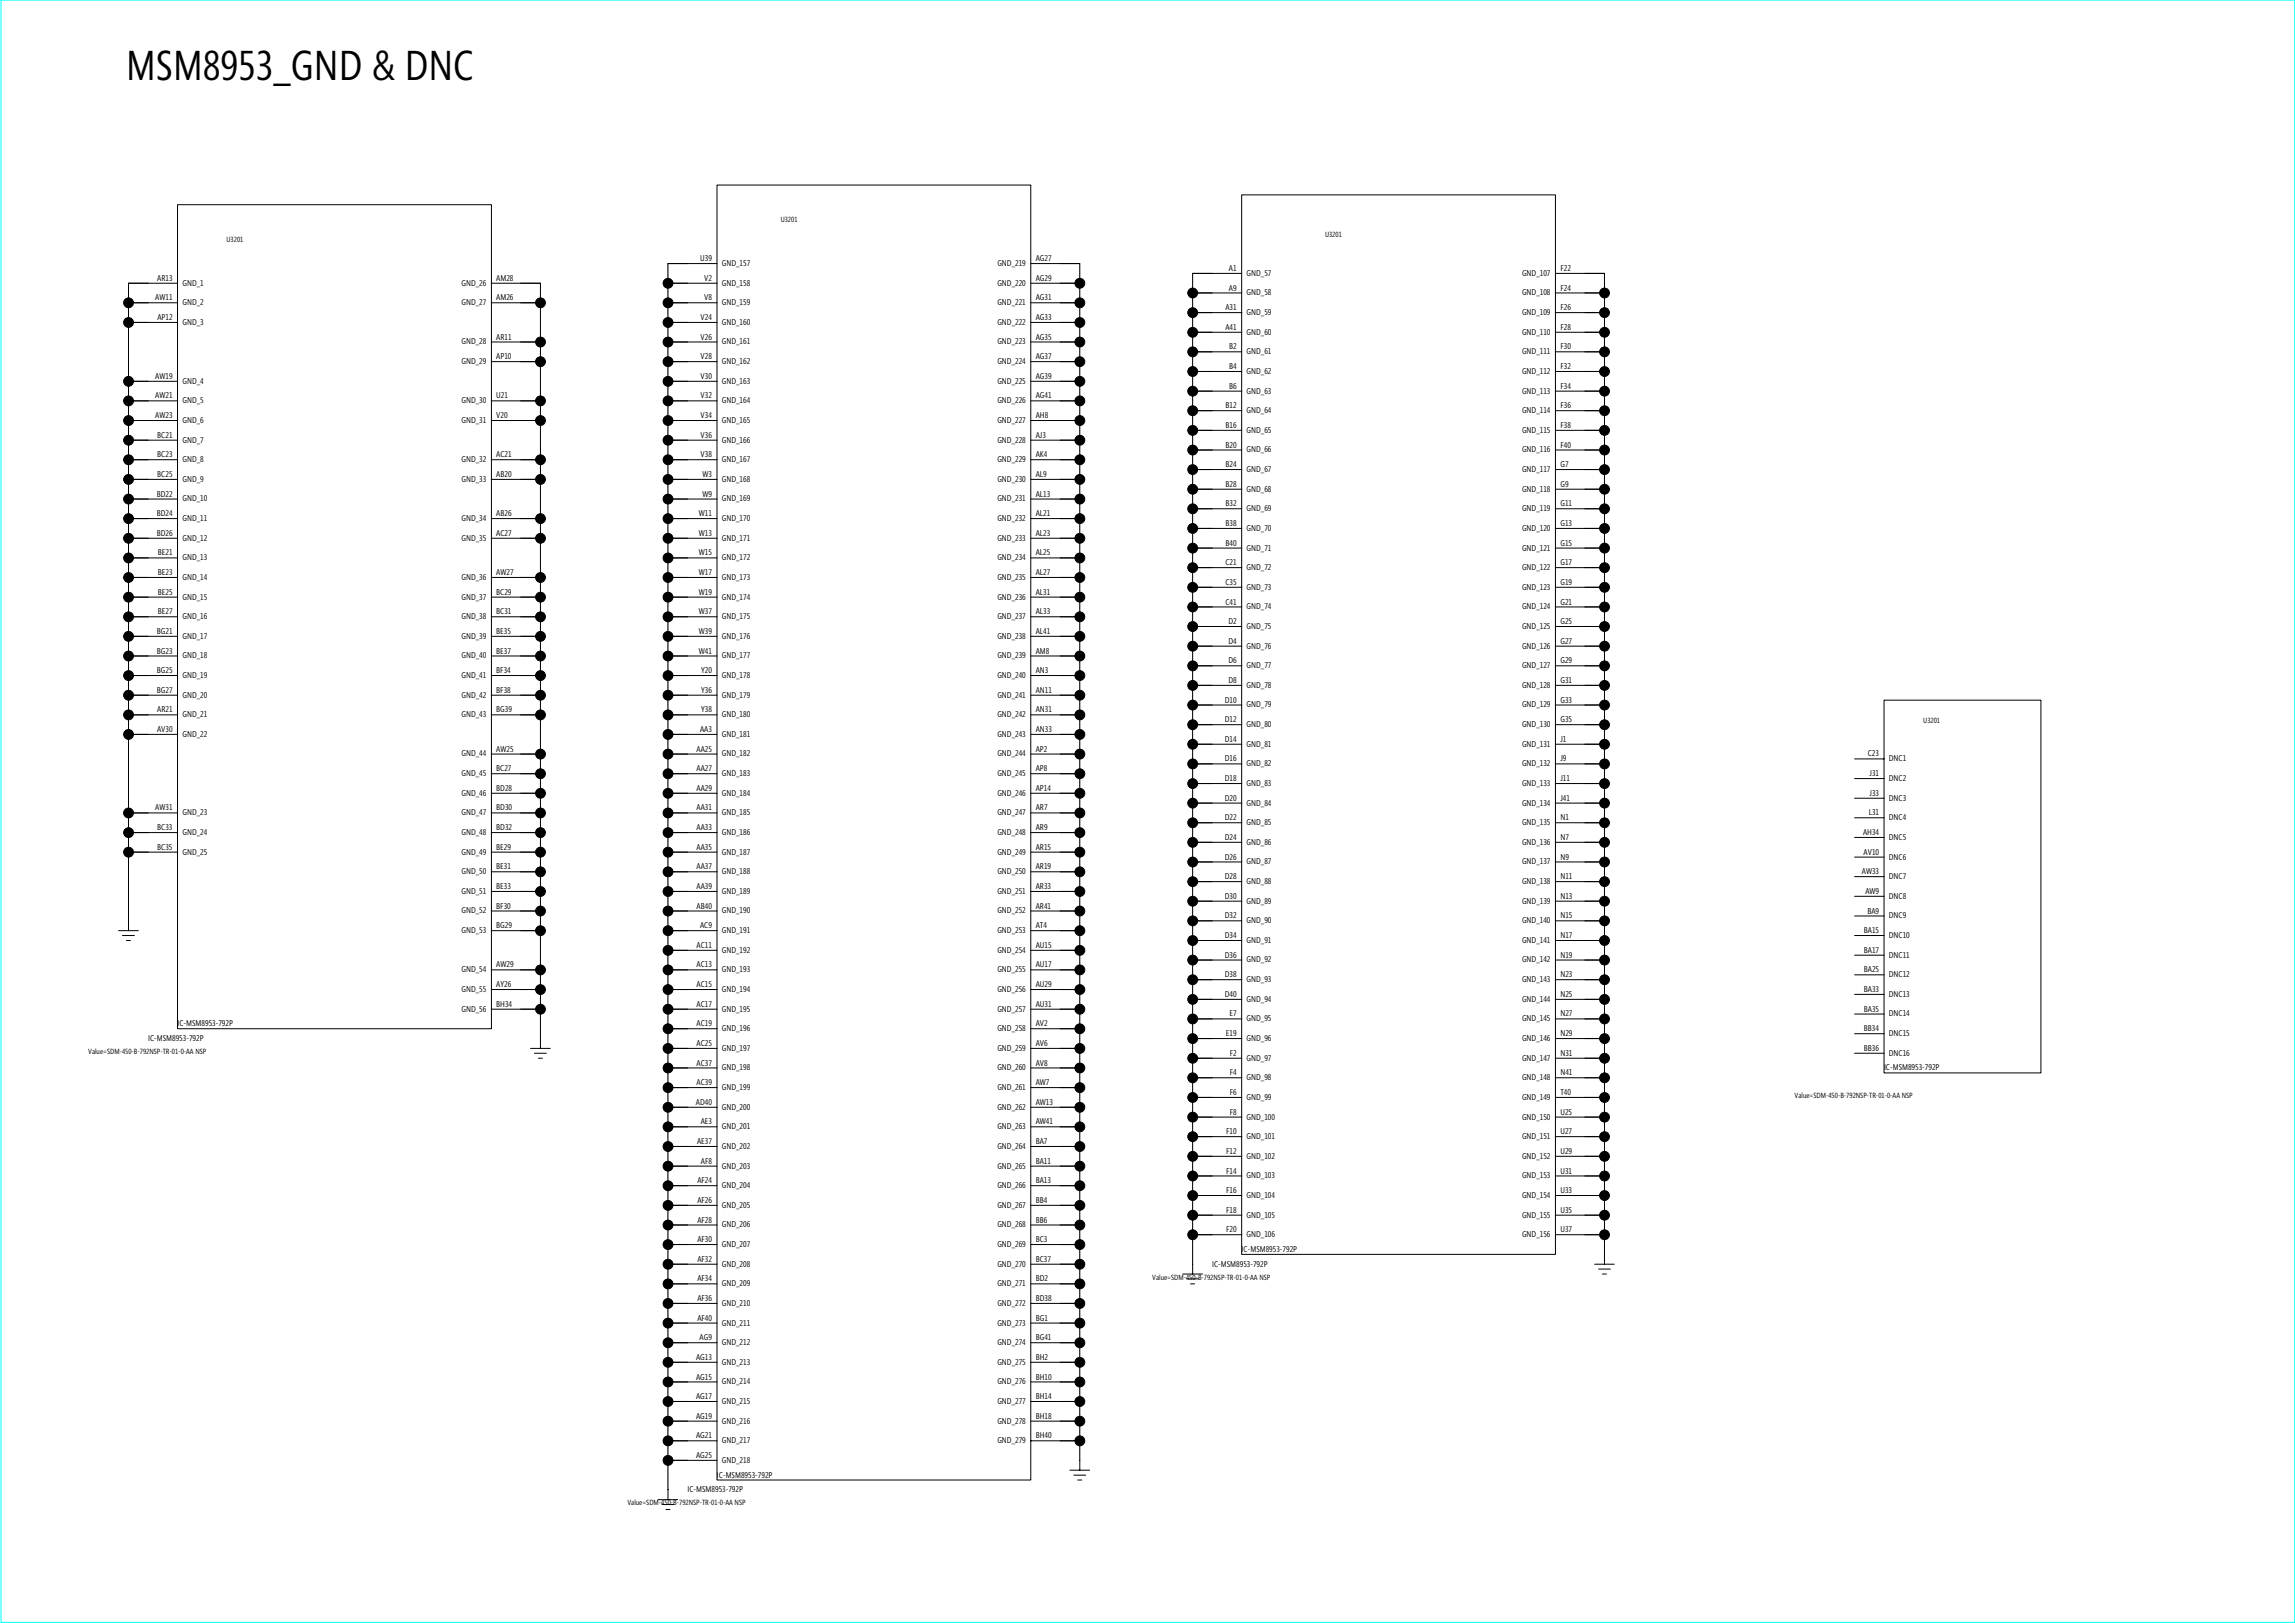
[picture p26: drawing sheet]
<svg xmlns="http://www.w3.org/2000/svg" width="420mm" height="297mm" viewBox="0 0 420 297" stroke-linecap="round" stroke-linejoin="round" font-family="sans-serif">
<defs><g id="words">
<text font-size="7.6" x="23.1" y="14.6">MSM8953_GND &amp; DNC</text>
<g font-size="1.5">
<text x="128.2" y="47.8">U39</text>
<text x="189.6" y="47.8">AG27</text>
<text x="28.8" y="51.4">AR13</text>
<text x="33.4" y="52.3">GND_1</text>
<text x="84.5" y="52.3">GND_26</text>
<text x="90.9" y="51.4">AM28</text>
<text x="128.9" y="51.4">V2</text>
<text x="132.2" y="52.3">GND_158</text>
<text x="132.2" y="48.7">GND_157</text>
<text x="182.6" y="52.3">GND_220</text>
<text x="182.6" y="48.7">GND_219</text>
<text x="189.6" y="51.4">AG29</text>
<text x="225" y="49.6">A1</text>
<text x="225" y="53.2">A9</text>
<text x="228.2" y="50.5">GND_57</text>
<text x="278.6" y="50.5">GND_107</text>
<text x="285.7" y="53.2">F24</text>
<text x="285.7" y="49.6">F22</text>
<text x="28.4" y="55">AW11</text>
<text x="28.8" y="58.6">AP12</text>
<text x="33.4" y="59.5">GND_3</text>
<text x="33.4" y="55.9">GND_2</text>
<text x="84.5" y="55.9">GND_27</text>
<text x="90.9" y="55">AM26</text>
<text x="128.3" y="58.6">V24</text>
<text x="128.9" y="55">V8</text>
<text x="132.2" y="59.5">GND_160</text>
<text x="132.2" y="55.9">GND_159</text>
<text x="182.6" y="59.5">GND_222</text>
<text x="182.6" y="55.9">GND_221</text>
<text x="189.6" y="58.6">AG33</text>
<text x="189.6" y="55">AG31</text>
<text x="224.3" y="56.8">A31</text>
<text x="228.2" y="57.7">GND_59</text>
<text x="228.2" y="54.1">GND_58</text>
<text x="278.6" y="54.1">GND_108</text>
<text x="278.6" y="57.7">GND_109</text>
<text x="285.7" y="56.8">F26</text>
<text x="84.5" y="63">GND_28</text>
<text x="90.9" y="65.7">AP10</text>
<text x="90.9" y="62.1">AR11</text>
<text x="128.3" y="65.7">V28</text>
<text x="128.3" y="62.1">V26</text>
<text x="132.2" y="63">GND_161</text>
<text x="182.6" y="63">GND_223</text>
<text x="189.6" y="65.7">AG37</text>
<text x="189.6" y="62.1">AG35</text>
<text x="224.3" y="60.4">A41</text>
<text x="225" y="63.9">B2</text>
<text x="228.2" y="64.8">GND_61</text>
<text x="228.2" y="61.3">GND_60</text>
<text x="278.6" y="64.8">GND_111</text>
<text x="278.6" y="61.3">GND_110</text>
<text x="285.7" y="63.9">F30</text>
<text x="285.7" y="60.4">F28</text>
<text x="28.4" y="69.3">AW19</text>
<text x="33.4" y="70.2">GND_4</text>
<text x="84.5" y="66.6">GND_29</text>
<text x="128.3" y="69.3">V30</text>
<text x="132.2" y="70.2">GND_163</text>
<text x="132.2" y="66.6">GND_162</text>
<text x="182.6" y="70.2">GND_225</text>
<text x="182.6" y="66.6">GND_224</text>
<text x="189.6" y="69.3">AG39</text>
<text x="225" y="71.1">B6</text>
<text x="225" y="67.5">B4</text>
<text x="228.2" y="68.4">GND_62</text>
<text x="278.6" y="68.4">GND_112</text>
<text x="285.7" y="71.1">F34</text>
<text x="285.7" y="67.5">F32</text>
<text x="28.4" y="76.5">AW23</text>
<text x="28.4" y="72.9">AW21</text>
<text x="33.4" y="77.4">GND_6</text>
<text x="33.4" y="73.8">GND_5</text>
<text x="84.5" y="77.4">GND_31</text>
<text x="84.5" y="73.8">GND_30</text>
<text x="90.9" y="76.5">V20</text>
<text x="90.9" y="72.9">U21</text>
<text x="128.3" y="76.5">V34</text>
<text x="128.3" y="72.9">V32</text>
<text x="132.2" y="77.4">GND_165</text>
<text x="132.2" y="73.8">GND_164</text>
<text x="182.6" y="77.4">GND_227</text>
<text x="182.6" y="73.8">GND_226</text>
<text x="189.6" y="72.9">AG41</text>
<text x="189.6" y="76.5">AH8</text>
<text x="224.4" y="74.7">B12</text>
<text x="228.2" y="75.6">GND_64</text>
<text x="228.2" y="72">GND_63</text>
<text x="278.6" y="75.6">GND_114</text>
<text x="278.6" y="72">GND_113</text>
<text x="285.7" y="74.7">F36</text>
<text x="28.8" y="83.7">BC23</text>
<text x="28.8" y="80.1">BC21</text>
<text x="33.4" y="81">GND_7</text>
<text x="90.9" y="83.7">AC21</text>
<text x="128.3" y="83.7">V38</text>
<text x="128.3" y="80.1">V36</text>
<text x="132.2" y="81">GND_166</text>
<text x="182.6" y="81">GND_228</text>
<text x="189.6" y="80.1">AJ3</text>
<text x="189.6" y="83.7">AK4</text>
<text x="224.4" y="78.3">B16</text>
<text x="224.4" y="81.9">B20</text>
<text x="228.2" y="82.8">GND_66</text>
<text x="228.2" y="79.2">GND_65</text>
<text x="278.6" y="82.8">GND_116</text>
<text x="278.6" y="79.2">GND_115</text>
<text x="285.7" y="81.9">F40</text>
<text x="285.7" y="78.3">F38</text>
<text x="28.8" y="87.3">BC25</text>
<text x="33.4" y="88.2">GND_9</text>
<text x="33.4" y="84.6">GND_8</text>
<text x="84.5" y="88.2">GND_33</text>
<text x="84.5" y="84.6">GND_32</text>
<text x="90.9" y="87.3">AB20</text>
<text x="128.6" y="87.3">W3</text>
<text x="132.2" y="88.2">GND_168</text>
<text x="132.2" y="84.6">GND_167</text>
<text x="182.6" y="88.2">GND_230</text>
<text x="182.6" y="84.6">GND_229</text>
<text x="189.6" y="87.3">AL9</text>
<text x="224.4" y="89.1">B28</text>
<text x="224.4" y="85.5">B24</text>
<text x="228.2" y="90">GND_68</text>
<text x="228.2" y="86.4">GND_67</text>
<text x="278.6" y="90">GND_118</text>
<text x="278.6" y="86.4">GND_117</text>
<text x="285.7" y="89.1">G9</text>
<text x="285.7" y="85.5">G7</text>
<text x="28.7" y="94.5">BD24</text>
<text x="28.7" y="90.9">BD22</text>
<text x="33.4" y="95.4">GND_11</text>
<text x="33.4" y="91.8">GND_10</text>
<text x="84.5" y="95.4">GND_34</text>
<text x="90.9" y="94.5">AB26</text>
<text x="127.9" y="94.5">W11</text>
<text x="128.6" y="90.9">W9</text>
<text x="132.2" y="95.4">GND_170</text>
<text x="132.2" y="91.8">GND_169</text>
<text x="182.6" y="95.4">GND_232</text>
<text x="182.6" y="91.8">GND_231</text>
<text x="189.6" y="94.5">AL21</text>
<text x="189.6" y="90.9">AL13</text>
<text x="224.4" y="92.7">B32</text>
<text x="228.2" y="93.6">GND_69</text>
<text x="278.6" y="93.6">GND_119</text>
<text x="285.7" y="92.7">G11</text>
<text x="28.7" y="98.1">BD26</text>
<text x="28.9" y="101.7">BE21</text>
<text x="33.4" y="99">GND_12</text>
<text x="84.5" y="99">GND_35</text>
<text x="90.9" y="98.1">AC27</text>
<text x="127.9" y="98.1">W13</text>
<text x="127.9" y="101.7">W15</text>
<text x="132.2" y="99">GND_171</text>
<text x="182.6" y="99">GND_233</text>
<text x="189.6" y="101.7">AL25</text>
<text x="189.6" y="98.1">AL23</text>
<text x="224.4" y="99.9">B40</text>
<text x="224.4" y="96.3">B38</text>
<text x="228.2" y="100.8">GND_71</text>
<text x="228.2" y="97.2">GND_70</text>
<text x="278.6" y="100.8">GND_121</text>
<text x="278.6" y="97.2">GND_120</text>
<text x="285.7" y="96.3">G13</text>
<text x="285.7" y="99.9">G15</text>
<text x="28.9" y="105.2">BE23</text>
<text x="33.4" y="106.1">GND_14</text>
<text x="33.4" y="102.6">GND_13</text>
<text x="84.5" y="106.1">GND_36</text>
<text x="90.9" y="105.2">AW27</text>
<text x="127.9" y="105.2">W17</text>
<text x="132.2" y="102.6">GND_172</text>
<text x="132.2" y="106.1">GND_173</text>
<text x="182.6" y="106.1">GND_235</text>
<text x="182.6" y="102.6">GND_234</text>
<text x="189.6" y="105.2">AL27</text>
<text x="224.3" y="107">C35</text>
<text x="224.3" y="103.4">C21</text>
<text x="228.2" y="104.3">GND_72</text>
<text x="228.2" y="107.9">GND_73</text>
<text x="278.6" y="107.9">GND_123</text>
<text x="278.6" y="104.3">GND_122</text>
<text x="285.7" y="107">G19</text>
<text x="285.7" y="103.4">G17</text>
<text x="28.9" y="112.4">BE27</text>
<text x="28.9" y="108.8">BE25</text>
<text x="33.4" y="113.3">GND_16</text>
<text x="33.4" y="109.7">GND_15</text>
<text x="84.5" y="113.3">GND_38</text>
<text x="84.5" y="109.7">GND_37</text>
<text x="90.9" y="112.4">BC31</text>
<text x="90.9" y="108.8">BC29</text>
<text x="127.9" y="112.4">W37</text>
<text x="127.9" y="108.8">W19</text>
<text x="132.2" y="113.3">GND_175</text>
<text x="132.2" y="109.7">GND_174</text>
<text x="182.6" y="113.3">GND_237</text>
<text x="182.6" y="109.7">GND_236</text>
<text x="189.6" y="112.4">AL33</text>
<text x="189.6" y="108.8">AL31</text>
<text x="224.3" y="110.6">C41</text>
<text x="228.2" y="111.5">GND_74</text>
<text x="278.6" y="111.5">GND_124</text>
<text x="285.7" y="110.6">G21</text>
<text x="28.7" y="119.6">BG23</text>
<text x="28.7" y="116">BG21</text>
<text x="33.4" y="116.9">GND_17</text>
<text x="84.5" y="116.9">GND_39</text>
<text x="90.9" y="116">BE35</text>
<text x="90.9" y="119.6">BE37</text>
<text x="127.9" y="116">W39</text>
<text x="127.9" y="119.6">W41</text>
<text x="132.2" y="116.9">GND_176</text>
<text x="182.6" y="116.9">GND_238</text>
<text x="189.6" y="119.6">AM8</text>
<text x="189.6" y="116">AL41</text>
<text x="224.9" y="117.8">D4</text>
<text x="224.9" y="114.2">D2</text>
<text x="228.2" y="118.7">GND_76</text>
<text x="228.2" y="115.1">GND_75</text>
<text x="278.6" y="118.7">GND_126</text>
<text x="278.6" y="115.1">GND_125</text>
<text x="285.7" y="117.8">G27</text>
<text x="285.7" y="114.2">G25</text>
<text x="28.7" y="123.2">BG25</text>
<text x="33.4" y="120.5">GND_18</text>
<text x="33.4" y="124.1">GND_19</text>
<text x="84.5" y="124.1">GND_41</text>
<text x="84.5" y="120.5">GND_40</text>
<text x="90.9" y="123.2">BF34</text>
<text x="128.4" y="123.2">Y20</text>
<text x="132.2" y="124.1">GND_178</text>
<text x="132.2" y="120.5">GND_177</text>
<text x="182.6" y="124.1">GND_240</text>
<text x="182.6" y="120.5">GND_239</text>
<text x="189.6" y="123.2">AN3</text>
<text x="224.9" y="125">D8</text>
<text x="224.9" y="121.4">D6</text>
<text x="228.2" y="125.9">GND_78</text>
<text x="228.2" y="122.3">GND_77</text>
<text x="278.6" y="125.9">GND_128</text>
<text x="278.6" y="122.3">GND_127</text>
<text x="285.7" y="125">G31</text>
<text x="285.7" y="121.4">G29</text>
<text x="28.7" y="126.8">BG27</text>
<text x="28.8" y="130.4">AR21</text>
<text x="33.4" y="127.7">GND_20</text>
<text x="33.4" y="131.3">GND_21</text>
<text x="84.5" y="127.7">GND_42</text>
<text x="84.5" y="131.3">GND_43</text>
<text x="90.9" y="126.8">BF38</text>
<text x="90.9" y="130.4">BG39</text>
<text x="128.4" y="130.4">Y38</text>
<text x="128.4" y="126.8">Y36</text>
<text x="132.2" y="131.3">GND_180</text>
<text x="132.2" y="127.7">GND_179</text>
<text x="182.6" y="131.3">GND_242</text>
<text x="182.6" y="127.7">GND_241</text>
<text x="189.6" y="130.4">AN31</text>
<text x="189.6" y="126.8">AN11</text>
<text x="224.2" y="128.6">D10</text>
<text x="228.2" y="129.5">GND_79</text>
<text x="278.6" y="129.5">GND_129</text>
<text x="285.7" y="128.6">G33</text>
<text x="28.8" y="134">AV30</text>
<text x="33.4" y="134.9">GND_22</text>
<text x="90.9" y="137.6">AW25</text>
<text x="127.5" y="137.6">AA25</text>
<text x="128.2" y="134">AA3</text>
<text x="132.2" y="134.9">GND_181</text>
<text x="182.6" y="134.9">GND_243</text>
<text x="189.6" y="137.6">AP2</text>
<text x="189.6" y="134">AN33</text>
<text x="224.2" y="135.8">D14</text>
<text x="224.2" y="132.2">D12</text>
<text x="228.2" y="133.1">GND_80</text>
<text x="228.2" y="136.7">GND_81</text>
<text x="278.6" y="136.7">GND_131</text>
<text x="278.6" y="133.1">GND_130</text>
<text x="285.7" y="135.8">J1</text>
<text x="285.7" y="132.2">G35</text>
<text x="84.5" y="138.5">GND_44</text>
<text x="84.5" y="142">GND_45</text>
<text x="90.9" y="141.2">BC27</text>
<text x="127.5" y="141.2">AA27</text>
<text x="132.2" y="142">GND_183</text>
<text x="132.2" y="138.5">GND_182</text>
<text x="182.6" y="142">GND_245</text>
<text x="182.6" y="138.5">GND_244</text>
<text x="189.6" y="141.2">AP8</text>
<text x="224.2" y="143">D18</text>
<text x="224.2" y="139.4">D16</text>
<text x="228.2" y="143.8">GND_83</text>
<text x="228.2" y="140.3">GND_82</text>
<text x="278.6" y="143.8">GND_133</text>
<text x="278.6" y="140.3">GND_132</text>
<text x="285.7" y="139.4">J9</text>
<text x="285.7" y="143">J11</text>
<text x="342" y="138.5">C23</text>
<text x="342.3" y="142">J31</text>
<text x="345.8" y="142.9">DNC2</text>
<text x="345.8" y="139.3">DNC1</text>
<text x="28.4" y="148.3">AW31</text>
<text x="33.4" y="149.2">GND_23</text>
<text x="84.5" y="149.2">GND_47</text>
<text x="84.5" y="145.6">GND_46</text>
<text x="90.9" y="148.3">BD30</text>
<text x="90.9" y="144.7">BD28</text>
<text x="127.5" y="144.7">AA29</text>
<text x="127.5" y="148.3">AA31</text>
<text x="132.2" y="149.2">GND_185</text>
<text x="132.2" y="145.6">GND_184</text>
<text x="182.6" y="149.2">GND_247</text>
<text x="182.6" y="145.6">GND_246</text>
<text x="189.6" y="148.3">AR7</text>
<text x="189.6" y="144.7">AP14</text>
<text x="224.2" y="146.5">D20</text>
<text x="228.2" y="147.4">GND_84</text>
<text x="278.6" y="147.4">GND_134</text>
<text x="285.7" y="146.5">J41</text>
<text x="342.1" y="149.2">L31</text>
<text x="342.3" y="145.6">J33</text>
<text x="345.8" y="146.5">DNC3</text>
<text x="28.8" y="155.5">BC35</text>
<text x="28.8" y="151.9">BC33</text>
<text x="33.4" y="152.8">GND_24</text>
<text x="84.5" y="152.8">GND_48</text>
<text x="90.9" y="155.5">BE29</text>
<text x="90.9" y="151.9">BD32</text>
<text x="127.5" y="151.9">AA33</text>
<text x="127.5" y="155.5">AA35</text>
<text x="132.2" y="152.8">GND_186</text>
<text x="182.6" y="152.8">GND_248</text>
<text x="189.6" y="155.5">AR15</text>
<text x="189.6" y="151.9">AR9</text>
<text x="224.2" y="153.7">D24</text>
<text x="224.2" y="150.1">D22</text>
<text x="228.2" y="154.6">GND_86</text>
<text x="228.2" y="151">GND_85</text>
<text x="278.6" y="154.6">GND_136</text>
<text x="278.6" y="151">GND_135</text>
<text x="285.7" y="153.7">N7</text>
<text x="285.7" y="150.1">N1</text>
<text x="341.1" y="152.8">AH34</text>
<text x="345.8" y="153.7">DNC5</text>
<text x="345.8" y="150.1">DNC4</text>
<text x="33.4" y="156.4">GND_25</text>
<text x="84.5" y="160">GND_50</text>
<text x="84.5" y="156.4">GND_49</text>
<text x="90.9" y="159.1">BE31</text>
<text x="127.5" y="159.1">AA37</text>
<text x="132.2" y="160">GND_188</text>
<text x="132.2" y="156.4">GND_187</text>
<text x="182.6" y="160">GND_250</text>
<text x="182.6" y="156.4">GND_249</text>
<text x="189.6" y="159.1">AR19</text>
<text x="224.2" y="160.9">D28</text>
<text x="224.2" y="157.3">D26</text>
<text x="228.2" y="161.8">GND_88</text>
<text x="228.2" y="158.2">GND_87</text>
<text x="278.6" y="161.8">GND_138</text>
<text x="278.6" y="158.2">GND_137</text>
<text x="285.7" y="160.9">N11</text>
<text x="285.7" y="157.3">N9</text>
<text x="340.9" y="160">AW33</text>
<text x="341.2" y="156.4">AV10</text>
<text x="345.8" y="160.9">DNC7</text>
<text x="345.8" y="157.3">DNC6</text>
<text x="84.5" y="167.2">GND_52</text>
<text x="84.5" y="163.6">GND_51</text>
<text x="90.9" y="166.3">BF30</text>
<text x="90.9" y="162.7">BE33</text>
<text x="127.5" y="162.7">AA39</text>
<text x="127.5" y="166.3">AB40</text>
<text x="132.2" y="167.2">GND_190</text>
<text x="132.2" y="163.6">GND_189</text>
<text x="182.6" y="167.2">GND_252</text>
<text x="182.6" y="163.6">GND_251</text>
<text x="189.6" y="162.7">AR33</text>
<text x="189.6" y="166.3">AR41</text>
<text x="224.2" y="164.5">D30</text>
<text x="228.2" y="165.4">GND_89</text>
<text x="278.6" y="165.4">GND_139</text>
<text x="285.7" y="164.5">N13</text>
<text x="341.5" y="163.6">AW9</text>
<text x="341.9" y="167.2">BA9</text>
<text x="345.8" y="164.5">DNC8</text>
<text x="84.5" y="170.8">GND_53</text>
<text x="90.9" y="169.9">BG29</text>
<text x="127.5" y="173.5">AC11</text>
<text x="128.2" y="169.9">AC9</text>
<text x="132.2" y="170.8">GND_191</text>
<text x="182.6" y="170.8">GND_253</text>
<text x="189.6" y="173.5">AU15</text>
<text x="189.6" y="169.9">AT4</text>
<text x="224.2" y="168.1">D32</text>
<text x="224.2" y="171.7">D34</text>
<text x="228.2" y="172.6">GND_91</text>
<text x="228.2" y="169">GND_90</text>
<text x="278.6" y="169">GND_140</text>
<text x="278.6" y="172.6">GND_141</text>
<text x="285.7" y="171.7">N17</text>
<text x="285.7" y="168.1">N15</text>
<text x="341.2" y="170.8">BA15</text>
<text x="345.8" y="171.7">DNC10</text>
<text x="345.8" y="168.1">DNC9</text>
<text x="84.5" y="177.9">GND_54</text>
<text x="90.9" y="177.1">AW29</text>
<text x="127.5" y="177.1">AC13</text>
<text x="132.2" y="177.9">GND_193</text>
<text x="132.2" y="174.4">GND_192</text>
<text x="182.6" y="177.9">GND_255</text>
<text x="182.6" y="174.4">GND_254</text>
<text x="189.6" y="177.1">AU17</text>
<text x="224.2" y="178.9">D38</text>
<text x="224.2" y="175.3">D36</text>
<text x="228.2" y="179.7">GND_93</text>
<text x="228.2" y="176.1">GND_92</text>
<text x="278.6" y="179.7">GND_143</text>
<text x="278.6" y="176.1">GND_142</text>
<text x="285.7" y="178.9">N23</text>
<text x="285.7" y="175.3">N19</text>
<text x="341.2" y="174.4">BA17</text>
<text x="341.2" y="178">BA25</text>
<text x="345.8" y="178.9">DNC12</text>
<text x="345.8" y="175.3">DNC11</text>
<text x="84.5" y="181.5">GND_55</text>
<text x="84.5" y="185.1">GND_56</text>
<text x="90.9" y="180.7">AY26</text>
<text x="90.9" y="184.3">BH34</text>
<text x="127.5" y="180.7">AC15</text>
<text x="127.5" y="184.3">AC17</text>
<text x="132.2" y="185.1">GND_195</text>
<text x="132.2" y="181.5">GND_194</text>
<text x="182.6" y="185.1">GND_257</text>
<text x="182.6" y="181.5">GND_256</text>
<text x="189.6" y="180.7">AU29</text>
<text x="189.6" y="184.3">AU31</text>
<text x="224.2" y="182.5">D40</text>
<text x="228.2" y="183.3">GND_94</text>
<text x="278.6" y="183.3">GND_144</text>
<text x="285.7" y="182.5">N25</text>
<text x="341.2" y="181.5">BA33</text>
<text x="341.2" y="185.1">BA35</text>
<text x="345.8" y="182.4">DNC13</text>
<text x="27.1" y="190.5">IC-MSM8953-792P</text>
<text x="32.5" y="187.8">IC-MSM8953-792P</text>
<text x="127.5" y="187.8">AC19</text>
<text x="127.5" y="191.4">AC25</text>
<text x="132.2" y="188.7">GND_196</text>
<text x="182.6" y="188.7">GND_258</text>
<text x="189.6" y="187.8">AV2</text>
<text x="189.6" y="191.4">AV6</text>
<text x="224.4" y="189.6">E19</text>
<text x="225.1" y="186">E7</text>
<text x="228.2" y="190.5">GND_96</text>
<text x="228.2" y="186.9">GND_95</text>
<text x="278.6" y="190.5">GND_146</text>
<text x="278.6" y="186.9">GND_145</text>
<text x="285.7" y="189.6">N29</text>
<text x="285.7" y="186">N27</text>
<text x="341.2" y="188.7">BB34</text>
<text x="345.8" y="189.6">DNC15</text>
<text x="345.8" y="186">DNC14</text>
<text x="127.5" y="195">AC37</text>
<text x="132.2" y="195.9">GND_198</text>
<text x="132.2" y="192.3">GND_197</text>
<text x="182.6" y="195.9">GND_260</text>
<text x="182.6" y="192.3">GND_259</text>
<text x="189.6" y="195">AV8</text>
<text x="225.1" y="196.8">F4</text>
<text x="225.1" y="193.2">F2</text>
<text x="228.2" y="197.7">GND_98</text>
<text x="228.2" y="194.1">GND_97</text>
<text x="278.6" y="197.7">GND_148</text>
<text x="278.6" y="194.1">GND_147</text>
<text x="285.7" y="196.8">N41</text>
<text x="285.7" y="193.2">N31</text>
<text x="341.2" y="192.3">BB36</text>
<text x="344.9" y="195.9">IC-MSM8953-792P</text>
<text x="345.8" y="193.2">DNC16</text>
<text x="127.4" y="202.2">AD40</text>
<text x="127.5" y="198.6">AC39</text>
<text x="132.2" y="203.1">GND_200</text>
<text x="132.2" y="199.5">GND_199</text>
<text x="182.6" y="203.1">GND_262</text>
<text x="182.6" y="199.5">GND_261</text>
<text x="189.6" y="202.2">AW13</text>
<text x="189.6" y="198.6">AW7</text>
<text x="225.1" y="200.4">F6</text>
<text x="228.2" y="201.3">GND_99</text>
<text x="278.6" y="201.3">GND_149</text>
<text x="285.7" y="200.4">T40</text>
<text x="127.6" y="209.4">AE37</text>
<text x="128.3" y="205.8">AE3</text>
<text x="132.2" y="206.7">GND_201</text>
<text x="182.6" y="206.7">GND_263</text>
<text x="189.6" y="209.4">BA7</text>
<text x="189.6" y="205.8">AW41</text>
<text x="224.5" y="207.6">F10</text>
<text x="225.1" y="204">F8</text>
<text x="228.2" y="208.5">GND_101</text>
<text x="228.2" y="204.9">GND_100</text>
<text x="278.6" y="208.5">GND_151</text>
<text x="278.6" y="204.9">GND_150</text>
<text x="285.7" y="207.6">U27</text>
<text x="285.7" y="204">U25</text>
<text x="128.3" y="213">AF8</text>
<text x="132.2" y="213.9">GND_203</text>
<text x="132.2" y="210.3">GND_202</text>
<text x="182.6" y="213.9">GND_265</text>
<text x="182.6" y="210.3">GND_264</text>
<text x="189.6" y="213">BA11</text>
<text x="224.5" y="214.8">F14</text>
<text x="224.5" y="211.2">F12</text>
<text x="228.2" y="215.7">GND_103</text>
<text x="228.2" y="212.1">GND_102</text>
<text x="278.6" y="215.7">GND_153</text>
<text x="278.6" y="212.1">GND_152</text>
<text x="285.7" y="214.8">U31</text>
<text x="285.7" y="211.2">U29</text>
<text x="127.7" y="216.6">AF24</text>
<text x="127.7" y="220.2">AF26</text>
<text x="132.2" y="221">GND_205</text>
<text x="132.2" y="217.4">GND_204</text>
<text x="182.6" y="221">GND_267</text>
<text x="182.6" y="217.4">GND_266</text>
<text x="189.6" y="220.2">BB4</text>
<text x="189.6" y="216.6">BA13</text>
<text x="224.5" y="222">F18</text>
<text x="224.5" y="218.4">F16</text>
<text x="228.2" y="219.2">GND_104</text>
<text x="278.6" y="219.2">GND_154</text>
<text x="285.7" y="222">U35</text>
<text x="285.7" y="218.4">U33</text>
<text x="127.7" y="227.3">AF30</text>
<text x="127.7" y="223.8">AF28</text>
<text x="132.2" y="224.6">GND_206</text>
<text x="182.6" y="224.6">GND_268</text>
<text x="189.6" y="223.8">BB6</text>
<text x="189.6" y="227.3">BC3</text>
<text x="224.5" y="225.5">F20</text>
<text x="228.2" y="226.4">GND_106</text>
<text x="228.2" y="222.8">GND_105</text>
<text x="278.6" y="226.4">GND_156</text>
<text x="278.6" y="222.8">GND_155</text>
<text x="285.7" y="225.5">U37</text>
<text x="127.7" y="230.9">AF32</text>
<text x="132.2" y="228.2">GND_207</text>
<text x="132.2" y="231.8">GND_208</text>
<text x="182.6" y="228.2">GND_269</text>
<text x="182.6" y="231.8">GND_270</text>
<text x="189.6" y="230.9">BC37</text>
<text x="221.9" y="231.8">IC-MSM8953-792P</text>
<text x="227.3" y="229.1">IC-MSM8953-792P</text>
<text x="127.7" y="234.5">AF34</text>
<text x="127.7" y="238.1">AF36</text>
<text x="132.2" y="235.4">GND_209</text>
<text x="132.2" y="239">GND_210</text>
<text x="182.6" y="235.4">GND_271</text>
<text x="182.6" y="239">GND_272</text>
<text x="189.6" y="234.5">BD2</text>
<text x="189.6" y="238.1">BD38</text>
<text x="127.7" y="241.7">AF40</text>
<text x="128.1" y="245.3">AG9</text>
<text x="132.2" y="242.6">GND_211</text>
<text x="182.6" y="242.6">GND_273</text>
<text x="189.6" y="241.7">BG1</text>
<text x="189.6" y="245.3">BG41</text>
<text x="127.4" y="248.9">AG13</text>
<text x="132.2" y="246.2">GND_212</text>
<text x="132.2" y="249.8">GND_213</text>
<text x="182.6" y="246.2">GND_274</text>
<text x="182.6" y="249.8">GND_275</text>
<text x="189.6" y="248.9">BH2</text>
<text x="127.4" y="252.5">AG15</text>
<text x="127.4" y="256.1">AG17</text>
<text x="132.2" y="253.4">GND_214</text>
<text x="132.2" y="256.9">GND_215</text>
<text x="182.6" y="253.4">GND_276</text>
<text x="182.6" y="256.9">GND_277</text>
<text x="189.6" y="252.5">BH10</text>
<text x="189.6" y="256.1">BH14</text>
<text x="127.4" y="259.7">AG19</text>
<text x="127.4" y="263.2">AG21</text>
<text x="132.2" y="260.5">GND_216</text>
<text x="182.6" y="260.5">GND_278</text>
<text x="189.6" y="263.2">BH40</text>
<text x="189.6" y="259.7">BH18</text>
<text x="127.4" y="266.8">AG25</text>
<text x="132.2" y="264.1">GND_217</text>
<text x="132.2" y="267.7">GND_218</text>
<text x="182.6" y="264.1">GND_279</text>
<text x="125.9" y="273.1">IC-MSM8953-792P</text>
<text x="131.3" y="270.4">IC-MSM8953-792P</text>
</g>
<g font-size="1.4">
<text x="142.9" y="40.7">U3201</text>
<text x="41.5" y="44.3">U3201</text>
<text x="242.6" y="43.4">U3201</text>
<text x="352.1" y="132.2">U3201</text>
<text x="16.2" y="192.9">Value=SDM-450-B-792NSP-TR-01-0-AA NSP</text>
<text x="328.6" y="201">Value=SDM-450-B-792NSP-TR-01-0-AA NSP</text>
<text x="211" y="234.2">Value=SDM-450-B-792NSP-TR-01-0-AA NSP</text>
<text x="114.9" y="275.5">Value=SDM-450-B-792NSP-TR-01-0-AA NSP</text>
</g>
</g></defs>
<path d="M.2 0h419.9v296.9h-419.9z" fill="none" stroke="#0ff" stroke-width=".18"/>
<g fill="none" stroke="#000" stroke-width=".18">
<path d="M32.5 37.5h57.5v150.8h-57.5zM131.3 33.9h57.4v237h-57.4zM227.3 35.7h57.5v193.9h-57.5zM23.5 55.4h9M23.5 59h9M32.5 51.8h-9v118.5M89.9 55.4h9M89.9 51.8h9v140.1M122.3 55.4h9M122.3 51.8h9M122.3 59h9M122.3 48.2h9"/>
<path d="M122.3 48.2v226.3M188.7 55.4h9M188.7 51.8h9M188.7 59h9M188.7 48.2h9v220.9M218.3 53.6h9M218.3 50h9M218.3 57.2h9M218.3 50v183.2M284.7 53.6h9M284.7 50h9v181.4M284.7 57.2h9"/>
<path d="M23.5 77h9M23.5 73.4h9M23.5 69.8h9M89.9 77h9M89.9 73.4h9M89.9 66.2h9M89.9 62.6h9M122.3 77h9M122.3 73.4h9M122.3 66.2h9M122.3 62.6h9M122.3 69.8h9"/>
<path d="M188.7 77h9M188.7 73.4h9M188.7 66.2h9M188.7 62.6h9M188.7 69.8h9M218.3 78.8h9M218.3 75.2h9M218.3 71.6h9M218.3 68h9M218.3 64.4h9M218.3 60.8h9M284.7 78.8h9"/>
<path d="M284.7 75.2h9M284.7 71.6h9M284.7 68h9M284.7 64.4h9M284.7 60.8h9M23.5 98.5h9M23.5 94.9h9M23.5 87.7h9M23.5 84.1h9M23.5 91.3h9M23.5 80.6h9M89.9 98.5h9"/>
<path d="M89.9 94.9h9M89.9 87.7h9M89.9 84.1h9M122.3 98.5h9M122.3 94.9h9M122.3 87.7h9M122.3 84.1h9M122.3 91.3h9M122.3 80.6h9M188.7 98.5h9M188.7 94.9h9M188.7 87.7h9"/>
<path d="M188.7 84.1h9M188.7 91.3h9M188.7 80.6h9M218.3 82.4h9M218.3 96.7h9M218.3 93.1h9M218.3 89.5h9M218.3 85.9h9M284.7 82.4h9M284.7 96.7h9M284.7 93.1h9M284.7 89.5h9"/>
<path d="M284.7 85.9h9M23.5 112.9h9M23.5 109.3h9M23.5 105.7h9M23.5 116.5h9M23.5 102.1h9M89.9 112.9h9M89.9 109.3h9M89.9 105.7h9M89.9 116.5h9M122.3 112.9h9M122.3 109.3h9"/>
<path d="M122.3 105.7h9M122.3 116.5h9M122.3 102.1h9M188.7 112.9h9M188.7 109.3h9M188.7 105.7h9M188.7 116.5h9M188.7 102.1h9M218.3 118.3h9M218.3 114.7h9M218.3 111.1h9M218.3 107.5h9"/>
<path d="M218.3 103.9h9M218.3 100.3h9M284.7 118.3h9M284.7 114.7h9M284.7 111.1h9M284.7 107.5h9M284.7 103.9h9M284.7 100.3h9M23.5 123.6h9M23.5 120.1h9M23.5 127.2h9M23.5 130.8h9"/>
<path d="M23.5 134.4h9M89.9 138h9M89.9 123.6h9M89.9 120.1h9M89.9 127.2h9M89.9 130.8h9M122.3 138h9M122.3 123.6h9M122.3 120.1h9M122.3 127.2h9M122.3 130.8h9M122.3 134.4h9"/>
<path d="M188.7 138h9M188.7 123.6h9M188.7 120.1h9M188.7 127.2h9M188.7 130.8h9M188.7 134.4h9M218.3 139.8h9M218.3 136.2h9M218.3 132.6h9M218.3 129h9M218.3 125.4h9M218.3 121.9h9"/>
<path d="M284.7 139.8h9M284.7 136.2h9M284.7 132.6h9M284.7 129h9M284.7 125.4h9M284.7 121.9h9M339.5 138.9h5.4M344.9 128.1h28.7v68.3h-28.7zM23.5 156h9M23.5 152.4h9M23.5 148.8h9M89.9 156h9"/>
<path d="M89.9 152.4h9M89.9 159.6h9M89.9 148.8h9M89.9 145.2h9M89.9 141.6h9M122.3 156h9M122.3 152.4h9M122.3 159.6h9M122.3 148.8h9M122.3 145.2h9M122.3 141.6h9M188.7 156h9"/>
<path d="M188.7 152.4h9M188.7 159.6h9M188.7 148.8h9M188.7 145.2h9M188.7 141.6h9M218.3 157.8h9M218.3 154.2h9M218.3 150.6h9M218.3 147h9M218.3 143.4h9M284.7 157.8h9M284.7 154.2h9"/>
<path d="M284.7 150.6h9M284.7 147h9M284.7 143.4h9M339.5 156.9h5.4M339.5 153.3h5.4M339.5 149.7h5.4M339.5 146.1h5.4M339.5 142.5h5.4M21.7 170.3h3.6M22.4 171.2h2.2M23.1 172.1h.8M89.9 170.3h9"/>
<path d="M89.9 177.5h9M89.9 166.7h9M89.9 163.2h9M122.3 170.3h9M122.3 177.5h9M122.3 166.7h9M122.3 163.2h9M122.3 173.9h9M188.7 170.3h9M188.7 177.5h9M188.7 166.7h9M188.7 163.2h9"/>
<path d="M188.7 173.9h9M218.3 172.1h9M218.3 179.3h9M218.3 175.7h9M218.3 168.5h9M218.3 164.9h9M218.3 161.4h9M284.7 172.1h9M284.7 179.3h9M284.7 175.7h9M284.7 168.5h9M284.7 164.9h9"/>
<path d="M284.7 161.4h9M339.5 171.2h5.4M339.5 178.4h5.4M339.5 174.8h5.4M339.5 167.6h5.4M339.5 164h5.4M339.5 160.4h5.4M89.9 181.1h9M89.9 184.7h9M97.1 191.9h3.6M97.8 192.8h2.2M98.6 193.7h.7"/>
<path d="M122.3 181.1h9M122.3 184.7h9M122.3 191.9h9M122.3 199.1h9M122.3 195.5h9M122.3 188.3h9M188.7 181.1h9M188.7 184.7h9M188.7 191.9h9M188.7 199.1h9M188.7 195.5h9M188.7 188.3h9"/>
<path d="M218.3 193.7h9M218.3 197.3h9M218.3 190.1h9M218.3 186.5h9M218.3 182.9h9M284.7 193.7h9M284.7 197.3h9M284.7 190.1h9M284.7 186.5h9M284.7 182.9h9M339.5 192.8h5.4M339.5 189.2h5.4"/>
<path d="M339.5 185.6h5.4M339.5 182h5.4M122.3 217h9M122.3 213.4h9M122.3 209.8h9M122.3 206.2h9M122.3 202.6h9M188.7 217h9M188.7 213.4h9M188.7 209.8h9M188.7 206.2h9M188.7 202.6h9"/>
<path d="M218.3 218.8h9M218.3 215.2h9M218.3 211.6h9M218.3 208h9M218.3 204.4h9M218.3 200.9h9M284.7 218.8h9M284.7 215.2h9M284.7 211.6h9M284.7 208h9M284.7 204.4h9M284.7 200.9h9"/>
<path d="M122.3 224.2h9M122.3 220.6h9M122.3 227.8h9M122.3 231.4h9M122.3 235h9M122.3 238.5h9M188.7 224.2h9M188.7 220.6h9M188.7 227.8h9M188.7 231.4h9M188.7 235h9M188.7 238.5h9"/>
<path d="M216.5 233.2h3.6M217.2 234.1h2.2M218 235h.7M218.3 226h9M218.3 222.4h9M284.7 226h9M284.7 222.4h9M291.9 231.4h3.6M292.7 232.3h2.1M293.4 233.2h.7M122.3 242.1h9M122.3 245.7h9"/>
<path d="M122.3 249.3h9M122.3 252.9h9M122.3 256.5h9M188.7 242.1h9M188.7 245.7h9M188.7 249.3h9M188.7 252.9h9M188.7 256.5h9M120.5 274.5h3.6M121.2 275.4h2.1M121.9 276.3h.7M122.3 260.1h9"/>
<path d="M122.3 263.7h9M122.3 267.3h9M188.7 260.1h9M188.7 263.7h9M195.9 269.1h3.6M196.6 270h2.2M197.3 270.9h.7"/>
<circle cx="23.5" cy="55.4" r=".9"/>
<circle cx="23.5" cy="59" r=".9"/>
<circle cx="99" cy="55.4" r=".9"/>
<circle cx="122.3" cy="55.4" r=".9"/>
<circle cx="122.3" cy="51.8" r=".9"/>
<circle cx="122.3" cy="59" r=".9"/>
<circle cx="197.7" cy="51.8" r=".9"/>
<circle cx="197.7" cy="59" r=".9"/>
<circle cx="197.7" cy="55.4" r=".9"/>
<circle cx="218.4" cy="57.2" r=".9"/>
<circle cx="218.4" cy="53.6" r=".9"/>
<circle cx="293.8" cy="57.2" r=".9"/>
<circle cx="293.8" cy="53.6" r=".9"/>
<circle cx="23.5" cy="77" r=".9"/>
<circle cx="23.5" cy="73.4" r=".9"/>
<circle cx="23.5" cy="69.8" r=".9"/>
<circle cx="99" cy="62.6" r=".9"/>
<circle cx="99" cy="77" r=".9"/>
<circle cx="99" cy="73.4" r=".9"/>
<circle cx="99" cy="66.2" r=".9"/>
<circle cx="122.3" cy="62.6" r=".9"/>
<circle cx="122.3" cy="77" r=".9"/>
<circle cx="122.3" cy="69.8" r=".9"/>
<circle cx="122.3" cy="73.4" r=".9"/>
<circle cx="122.3" cy="66.2" r=".9"/>
<circle cx="197.7" cy="62.6" r=".9"/>
<circle cx="197.7" cy="77" r=".9"/>
<circle cx="197.7" cy="73.4" r=".9"/>
<circle cx="197.7" cy="69.8" r=".9"/>
<circle cx="197.7" cy="66.2" r=".9"/>
<circle cx="218.4" cy="75.2" r=".9"/>
<circle cx="218.4" cy="68" r=".9"/>
<circle cx="218.4" cy="71.6" r=".9"/>
<circle cx="218.4" cy="60.8" r=".9"/>
<circle cx="218.4" cy="64.4" r=".9"/>
<circle cx="218.4" cy="78.8" r=".9"/>
<circle cx="293.8" cy="68" r=".9"/>
<circle cx="293.8" cy="75.2" r=".9"/>
<circle cx="293.8" cy="71.6" r=".9"/>
<circle cx="293.8" cy="64.4" r=".9"/>
<circle cx="293.8" cy="60.8" r=".9"/>
<circle cx="293.8" cy="78.8" r=".9"/>
<circle cx="23.5" cy="94.9" r=".9"/>
<circle cx="23.5" cy="84.1" r=".9"/>
<circle cx="23.5" cy="80.6" r=".9"/>
<circle cx="23.5" cy="87.7" r=".9"/>
<circle cx="23.5" cy="91.3" r=".9"/>
<circle cx="23.5" cy="98.5" r=".9"/>
<circle cx="99" cy="94.9" r=".9"/>
<circle cx="99" cy="84.1" r=".9"/>
<circle cx="99" cy="87.7" r=".9"/>
<circle cx="99" cy="98.5" r=".9"/>
<circle cx="122.3" cy="94.9" r=".9"/>
<circle cx="122.3" cy="84.1" r=".9"/>
<circle cx="122.3" cy="80.6" r=".9"/>
<circle cx="122.3" cy="87.7" r=".9"/>
<circle cx="122.3" cy="91.3" r=".9"/>
<circle cx="122.3" cy="98.5" r=".9"/>
<circle cx="197.7" cy="94.9" r=".9"/>
<circle cx="197.7" cy="80.6" r=".9"/>
<circle cx="197.7" cy="84.1" r=".9"/>
<circle cx="197.7" cy="87.7" r=".9"/>
<circle cx="197.7" cy="98.5" r=".9"/>
<circle cx="197.7" cy="91.3" r=".9"/>
<circle cx="218.4" cy="89.5" r=".9"/>
<circle cx="218.4" cy="96.7" r=".9"/>
<circle cx="218.4" cy="82.4" r=".9"/>
<circle cx="218.4" cy="85.9" r=".9"/>
<circle cx="218.4" cy="93.1" r=".9"/>
<circle cx="293.8" cy="89.5" r=".9"/>
<circle cx="293.8" cy="96.7" r=".9"/>
<circle cx="293.8" cy="82.4" r=".9"/>
<circle cx="293.8" cy="85.9" r=".9"/>
<circle cx="293.8" cy="93.1" r=".9"/>
<circle cx="23.5" cy="116.5" r=".9"/>
<circle cx="23.5" cy="112.9" r=".9"/>
<circle cx="23.5" cy="105.7" r=".9"/>
<circle cx="23.5" cy="102.1" r=".9"/>
<circle cx="23.5" cy="109.3" r=".9"/>
<circle cx="99" cy="116.5" r=".9"/>
<circle cx="99" cy="112.9" r=".9"/>
<circle cx="99" cy="105.7" r=".9"/>
<circle cx="99" cy="109.3" r=".9"/>
<circle cx="122.3" cy="116.5" r=".9"/>
<circle cx="122.3" cy="112.9" r=".9"/>
<circle cx="122.3" cy="105.7" r=".9"/>
<circle cx="122.3" cy="102.1" r=".9"/>
<circle cx="122.3" cy="109.3" r=".9"/>
<circle cx="197.7" cy="116.5" r=".9"/>
<circle cx="197.7" cy="112.9" r=".9"/>
<circle cx="197.7" cy="105.7" r=".9"/>
<circle cx="197.7" cy="102.1" r=".9"/>
<circle cx="197.7" cy="109.3" r=".9"/>
<circle cx="218.4" cy="111.1" r=".9"/>
<circle cx="218.4" cy="100.3" r=".9"/>
<circle cx="218.4" cy="107.5" r=".9"/>
<circle cx="218.4" cy="103.9" r=".9"/>
<circle cx="218.4" cy="114.7" r=".9"/>
<circle cx="218.4" cy="118.3" r=".9"/>
<circle cx="293.8" cy="111.1" r=".9"/>
<circle cx="293.8" cy="107.5" r=".9"/>
<circle cx="293.8" cy="100.3" r=".9"/>
<circle cx="293.8" cy="103.9" r=".9"/>
<circle cx="293.8" cy="114.7" r=".9"/>
<circle cx="293.8" cy="118.3" r=".9"/>
<circle cx="23.5" cy="120.1" r=".9"/>
<circle cx="23.5" cy="123.6" r=".9"/>
<circle cx="23.5" cy="130.8" r=".9"/>
<circle cx="23.5" cy="127.2" r=".9"/>
<circle cx="23.5" cy="134.4" r=".9"/>
<circle cx="99" cy="120.1" r=".9"/>
<circle cx="99" cy="123.6" r=".9"/>
<circle cx="99" cy="138" r=".9"/>
<circle cx="99" cy="130.8" r=".9"/>
<circle cx="99" cy="127.2" r=".9"/>
<circle cx="122.3" cy="120.1" r=".9"/>
<circle cx="122.3" cy="123.6" r=".9"/>
<circle cx="122.3" cy="138" r=".9"/>
<circle cx="122.3" cy="130.8" r=".9"/>
<circle cx="122.3" cy="127.2" r=".9"/>
<circle cx="122.3" cy="134.4" r=".9"/>
<circle cx="197.7" cy="120.1" r=".9"/>
<circle cx="197.7" cy="123.6" r=".9"/>
<circle cx="197.7" cy="138" r=".9"/>
<circle cx="197.7" cy="130.8" r=".9"/>
<circle cx="197.7" cy="134.4" r=".9"/>
<circle cx="197.7" cy="127.2" r=".9"/>
<circle cx="218.4" cy="136.2" r=".9"/>
<circle cx="218.4" cy="129" r=".9"/>
<circle cx="218.4" cy="132.6" r=".9"/>
<circle cx="218.4" cy="125.4" r=".9"/>
<circle cx="218.4" cy="121.9" r=".9"/>
<circle cx="218.4" cy="139.8" r=".9"/>
<circle cx="293.8" cy="129" r=".9"/>
<circle cx="293.8" cy="136.2" r=".9"/>
<circle cx="293.8" cy="132.6" r=".9"/>
<circle cx="293.8" cy="125.4" r=".9"/>
<circle cx="293.8" cy="121.9" r=".9"/>
<circle cx="293.8" cy="139.8" r=".9"/>
<circle cx="23.5" cy="148.8" r=".9"/>
<circle cx="23.5" cy="156" r=".9"/>
<circle cx="23.5" cy="152.4" r=".9"/>
<circle cx="99" cy="145.2" r=".9"/>
<circle cx="99" cy="148.8" r=".9"/>
<circle cx="99" cy="141.6" r=".9"/>
<circle cx="99" cy="156" r=".9"/>
<circle cx="99" cy="159.6" r=".9"/>
<circle cx="99" cy="152.4" r=".9"/>
<circle cx="122.3" cy="145.2" r=".9"/>
<circle cx="122.3" cy="148.8" r=".9"/>
<circle cx="122.3" cy="141.6" r=".9"/>
<circle cx="122.3" cy="156" r=".9"/>
<circle cx="122.3" cy="152.4" r=".9"/>
<circle cx="122.3" cy="159.6" r=".9"/>
<circle cx="197.7" cy="145.2" r=".9"/>
<circle cx="197.7" cy="141.6" r=".9"/>
<circle cx="197.7" cy="148.8" r=".9"/>
<circle cx="197.7" cy="156" r=".9"/>
<circle cx="197.7" cy="159.6" r=".9"/>
<circle cx="197.7" cy="152.4" r=".9"/>
<circle cx="218.4" cy="157.8" r=".9"/>
<circle cx="218.4" cy="150.6" r=".9"/>
<circle cx="218.4" cy="154.2" r=".9"/>
<circle cx="218.4" cy="147" r=".9"/>
<circle cx="218.4" cy="143.4" r=".9"/>
<circle cx="293.8" cy="150.6" r=".9"/>
<circle cx="293.8" cy="157.8" r=".9"/>
<circle cx="293.8" cy="154.2" r=".9"/>
<circle cx="293.8" cy="147" r=".9"/>
<circle cx="293.8" cy="143.4" r=".9"/>
<circle cx="99" cy="170.3" r=".9"/>
<circle cx="99" cy="166.7" r=".9"/>
<circle cx="99" cy="163.2" r=".9"/>
<circle cx="99" cy="177.5" r=".9"/>
<circle cx="122.3" cy="170.3" r=".9"/>
<circle cx="122.3" cy="166.7" r=".9"/>
<circle cx="122.3" cy="163.2" r=".9"/>
<circle cx="122.3" cy="173.9" r=".9"/>
<circle cx="122.3" cy="177.5" r=".9"/>
<circle cx="197.7" cy="170.3" r=".9"/>
<circle cx="197.7" cy="166.7" r=".9"/>
<circle cx="197.7" cy="163.2" r=".9"/>
<circle cx="197.7" cy="173.9" r=".9"/>
<circle cx="197.7" cy="177.5" r=".9"/>
<circle cx="218.4" cy="161.4" r=".9"/>
<circle cx="218.4" cy="179.3" r=".9"/>
<circle cx="218.4" cy="175.7" r=".9"/>
<circle cx="218.4" cy="172.1" r=".9"/>
<circle cx="218.4" cy="164.9" r=".9"/>
<circle cx="218.4" cy="168.5" r=".9"/>
<circle cx="293.8" cy="179.3" r=".9"/>
<circle cx="293.8" cy="161.4" r=".9"/>
<circle cx="293.8" cy="175.7" r=".9"/>
<circle cx="293.8" cy="172.1" r=".9"/>
<circle cx="293.8" cy="164.9" r=".9"/>
<circle cx="293.8" cy="168.5" r=".9"/>
<circle cx="99" cy="184.7" r=".9"/>
<circle cx="99" cy="181.1" r=".9"/>
<circle cx="122.3" cy="188.3" r=".9"/>
<circle cx="122.3" cy="184.7" r=".9"/>
<circle cx="122.3" cy="199.1" r=".9"/>
<circle cx="122.3" cy="191.9" r=".9"/>
<circle cx="122.3" cy="181.1" r=".9"/>
<circle cx="122.3" cy="195.5" r=".9"/>
<circle cx="197.7" cy="188.3" r=".9"/>
<circle cx="197.7" cy="199.1" r=".9"/>
<circle cx="197.7" cy="184.7" r=".9"/>
<circle cx="197.7" cy="191.9" r=".9"/>
<circle cx="197.7" cy="181.1" r=".9"/>
<circle cx="197.7" cy="195.5" r=".9"/>
<circle cx="218.4" cy="193.7" r=".9"/>
<circle cx="218.4" cy="182.9" r=".9"/>
<circle cx="218.4" cy="197.3" r=".9"/>
<circle cx="218.4" cy="186.5" r=".9"/>
<circle cx="218.4" cy="190.1" r=".9"/>
<circle cx="293.8" cy="193.7" r=".9"/>
<circle cx="293.8" cy="182.9" r=".9"/>
<circle cx="293.8" cy="197.3" r=".9"/>
<circle cx="293.8" cy="190.1" r=".9"/>
<circle cx="293.8" cy="186.5" r=".9"/>
<circle cx="122.3" cy="202.7" r=".9"/>
<circle cx="122.3" cy="217" r=".9"/>
<circle cx="122.3" cy="206.2" r=".9"/>
<circle cx="122.3" cy="213.4" r=".9"/>
<circle cx="122.3" cy="209.8" r=".9"/>
<circle cx="197.7" cy="217" r=".9"/>
<circle cx="197.7" cy="202.7" r=".9"/>
<circle cx="197.7" cy="206.2" r=".9"/>
<circle cx="197.7" cy="213.4" r=".9"/>
<circle cx="197.7" cy="209.8" r=".9"/>
<circle cx="218.4" cy="208" r=".9"/>
<circle cx="218.4" cy="211.6" r=".9"/>
<circle cx="218.4" cy="215.2" r=".9"/>
<circle cx="218.4" cy="204.5" r=".9"/>
<circle cx="218.4" cy="200.9" r=".9"/>
<circle cx="218.4" cy="218.8" r=".9"/>
<circle cx="293.8" cy="208" r=".9"/>
<circle cx="293.8" cy="211.6" r=".9"/>
<circle cx="293.8" cy="215.2" r=".9"/>
<circle cx="293.8" cy="204.5" r=".9"/>
<circle cx="293.8" cy="200.9" r=".9"/>
<circle cx="293.8" cy="218.8" r=".9"/>
<circle cx="122.3" cy="235" r=".9"/>
<circle cx="122.3" cy="220.6" r=".9"/>
<circle cx="122.3" cy="238.6" r=".9"/>
<circle cx="122.3" cy="224.2" r=".9"/>
<circle cx="122.3" cy="231.4" r=".9"/>
<circle cx="122.3" cy="227.8" r=".9"/>
<circle cx="197.7" cy="238.6" r=".9"/>
<circle cx="197.7" cy="235" r=".9"/>
<circle cx="197.7" cy="220.6" r=".9"/>
<circle cx="197.7" cy="224.2" r=".9"/>
<circle cx="197.7" cy="231.4" r=".9"/>
<circle cx="197.7" cy="227.8" r=".9"/>
<circle cx="218.4" cy="226" r=".9"/>
<circle cx="218.4" cy="222.4" r=".9"/>
<circle cx="293.8" cy="226" r=".9"/>
<circle cx="293.8" cy="222.4" r=".9"/>
<circle cx="122.3" cy="249.3" r=".9"/>
<circle cx="122.3" cy="252.9" r=".9"/>
<circle cx="122.3" cy="242.2" r=".9"/>
<circle cx="122.3" cy="256.5" r=".9"/>
<circle cx="122.3" cy="245.8" r=".9"/>
<circle cx="197.7" cy="252.9" r=".9"/>
<circle cx="197.7" cy="249.3" r=".9"/>
<circle cx="197.7" cy="242.2" r=".9"/>
<circle cx="197.7" cy="256.5" r=".9"/>
<circle cx="197.7" cy="245.8" r=".9"/>
<circle cx="122.3" cy="267.3" r=".9"/>
<circle cx="122.3" cy="263.7" r=".9"/>
<circle cx="122.3" cy="260.1" r=".9"/>
<circle cx="197.7" cy="263.7" r=".9"/>
<circle cx="197.7" cy="260.1" r=".9"/>
</g>
<g fill="#000">
<circle cx="23.5" cy="55.4" r=".91"/>
<circle cx="23.5" cy="59" r=".91"/>
<circle cx="98.9" cy="55.4" r=".91"/>
<circle cx="122.3" cy="55.4" r=".91"/>
<circle cx="122.3" cy="59" r=".91"/>
<circle cx="122.3" cy="51.8" r=".91"/>
<circle cx="197.7" cy="55.4" r=".91"/>
<circle cx="197.7" cy="59" r=".91"/>
<circle cx="197.7" cy="51.8" r=".91"/>
<circle cx="218.3" cy="53.6" r=".91"/>
<circle cx="218.3" cy="57.2" r=".91"/>
<circle cx="293.7" cy="53.6" r=".91"/>
<circle cx="293.7" cy="57.2" r=".91"/>
<circle cx="23.5" cy="77" r=".91"/>
<circle cx="23.5" cy="73.4" r=".91"/>
<circle cx="23.5" cy="69.8" r=".91"/>
<circle cx="98.9" cy="77" r=".91"/>
<circle cx="98.9" cy="66.2" r=".91"/>
<circle cx="98.9" cy="62.6" r=".91"/>
<circle cx="98.9" cy="73.4" r=".91"/>
<circle cx="122.3" cy="77" r=".91"/>
<circle cx="122.3" cy="66.2" r=".91"/>
<circle cx="122.3" cy="62.6" r=".91"/>
<circle cx="122.3" cy="73.4" r=".91"/>
<circle cx="122.3" cy="69.8" r=".91"/>
<circle cx="197.7" cy="77" r=".91"/>
<circle cx="197.7" cy="66.2" r=".91"/>
<circle cx="197.7" cy="62.6" r=".91"/>
<circle cx="197.7" cy="73.4" r=".91"/>
<circle cx="197.7" cy="69.8" r=".91"/>
<circle cx="218.3" cy="60.8" r=".91"/>
<circle cx="218.3" cy="68" r=".91"/>
<circle cx="218.3" cy="71.6" r=".91"/>
<circle cx="218.3" cy="64.4" r=".91"/>
<circle cx="218.3" cy="75.2" r=".91"/>
<circle cx="218.3" cy="78.8" r=".91"/>
<circle cx="293.7" cy="64.4" r=".91"/>
<circle cx="293.7" cy="68" r=".91"/>
<circle cx="293.7" cy="71.6" r=".91"/>
<circle cx="293.7" cy="60.8" r=".91"/>
<circle cx="293.7" cy="75.2" r=".91"/>
<circle cx="293.7" cy="78.8" r=".91"/>
<circle cx="23.5" cy="94.9" r=".91"/>
<circle cx="23.5" cy="87.7" r=".91"/>
<circle cx="23.5" cy="80.6" r=".91"/>
<circle cx="23.5" cy="84.1" r=".91"/>
<circle cx="23.5" cy="98.5" r=".91"/>
<circle cx="23.5" cy="91.3" r=".91"/>
<circle cx="98.9" cy="94.9" r=".91"/>
<circle cx="98.9" cy="84.1" r=".91"/>
<circle cx="98.9" cy="87.7" r=".91"/>
<circle cx="98.9" cy="98.5" r=".91"/>
<circle cx="122.3" cy="94.9" r=".91"/>
<circle cx="122.3" cy="84.1" r=".91"/>
<circle cx="122.3" cy="80.6" r=".91"/>
<circle cx="122.3" cy="87.7" r=".91"/>
<circle cx="122.3" cy="91.3" r=".91"/>
<circle cx="122.3" cy="98.5" r=".91"/>
<circle cx="197.7" cy="94.9" r=".91"/>
<circle cx="197.7" cy="84.1" r=".91"/>
<circle cx="197.7" cy="80.6" r=".91"/>
<circle cx="197.7" cy="87.7" r=".91"/>
<circle cx="197.7" cy="98.5" r=".91"/>
<circle cx="197.7" cy="91.3" r=".91"/>
<circle cx="218.3" cy="93.1" r=".91"/>
<circle cx="218.3" cy="89.5" r=".91"/>
<circle cx="218.3" cy="96.7" r=".91"/>
<circle cx="218.3" cy="82.4" r=".91"/>
<circle cx="218.3" cy="85.9" r=".91"/>
<circle cx="293.7" cy="93.1" r=".91"/>
<circle cx="293.7" cy="89.5" r=".91"/>
<circle cx="293.7" cy="96.7" r=".91"/>
<circle cx="293.7" cy="82.4" r=".91"/>
<circle cx="293.7" cy="85.9" r=".91"/>
<circle cx="23.5" cy="102.1" r=".91"/>
<circle cx="23.5" cy="112.9" r=".91"/>
<circle cx="23.5" cy="116.5" r=".91"/>
<circle cx="23.5" cy="105.7" r=".91"/>
<circle cx="23.5" cy="109.3" r=".91"/>
<circle cx="98.9" cy="112.9" r=".91"/>
<circle cx="98.9" cy="116.5" r=".91"/>
<circle cx="98.9" cy="105.7" r=".91"/>
<circle cx="98.9" cy="109.3" r=".91"/>
<circle cx="122.3" cy="112.9" r=".91"/>
<circle cx="122.3" cy="102.1" r=".91"/>
<circle cx="122.3" cy="116.5" r=".91"/>
<circle cx="122.3" cy="105.7" r=".91"/>
<circle cx="122.3" cy="109.3" r=".91"/>
<circle cx="197.7" cy="102.1" r=".91"/>
<circle cx="197.7" cy="112.9" r=".91"/>
<circle cx="197.7" cy="116.5" r=".91"/>
<circle cx="197.7" cy="105.7" r=".91"/>
<circle cx="197.7" cy="109.3" r=".91"/>
<circle cx="218.3" cy="111.1" r=".91"/>
<circle cx="218.3" cy="103.9" r=".91"/>
<circle cx="218.3" cy="107.5" r=".91"/>
<circle cx="218.3" cy="100.3" r=".91"/>
<circle cx="218.3" cy="114.7" r=".91"/>
<circle cx="218.3" cy="118.3" r=".91"/>
<circle cx="293.7" cy="111.1" r=".91"/>
<circle cx="293.7" cy="103.9" r=".91"/>
<circle cx="293.7" cy="107.5" r=".91"/>
<circle cx="293.7" cy="114.7" r=".91"/>
<circle cx="293.7" cy="100.3" r=".91"/>
<circle cx="293.7" cy="118.3" r=".91"/>
<circle cx="23.5" cy="120.1" r=".91"/>
<circle cx="23.5" cy="127.2" r=".91"/>
<circle cx="23.5" cy="123.6" r=".91"/>
<circle cx="23.5" cy="130.8" r=".91"/>
<circle cx="23.5" cy="134.4" r=".91"/>
<circle cx="98.9" cy="138" r=".91"/>
<circle cx="98.9" cy="120.1" r=".91"/>
<circle cx="98.9" cy="127.2" r=".91"/>
<circle cx="98.9" cy="123.6" r=".91"/>
<circle cx="98.9" cy="130.8" r=".91"/>
<circle cx="122.3" cy="127.2" r=".91"/>
<circle cx="122.3" cy="138" r=".91"/>
<circle cx="122.3" cy="120.1" r=".91"/>
<circle cx="122.3" cy="123.6" r=".91"/>
<circle cx="122.3" cy="130.8" r=".91"/>
<circle cx="122.3" cy="134.4" r=".91"/>
<circle cx="197.7" cy="120.1" r=".91"/>
<circle cx="197.7" cy="138" r=".91"/>
<circle cx="197.7" cy="127.2" r=".91"/>
<circle cx="197.7" cy="123.6" r=".91"/>
<circle cx="197.7" cy="130.8" r=".91"/>
<circle cx="197.7" cy="134.4" r=".91"/>
<circle cx="218.3" cy="136.2" r=".91"/>
<circle cx="218.3" cy="129" r=".91"/>
<circle cx="218.3" cy="139.8" r=".91"/>
<circle cx="218.3" cy="132.6" r=".91"/>
<circle cx="218.3" cy="125.4" r=".91"/>
<circle cx="218.3" cy="121.9" r=".91"/>
<circle cx="293.7" cy="129" r=".91"/>
<circle cx="293.7" cy="136.2" r=".91"/>
<circle cx="293.7" cy="132.6" r=".91"/>
<circle cx="293.7" cy="125.4" r=".91"/>
<circle cx="293.7" cy="139.8" r=".91"/>
<circle cx="293.7" cy="121.9" r=".91"/>
<circle cx="23.5" cy="152.4" r=".91"/>
<circle cx="23.5" cy="148.8" r=".91"/>
<circle cx="23.5" cy="156" r=".91"/>
<circle cx="98.9" cy="145.2" r=".91"/>
<circle cx="98.9" cy="152.4" r=".91"/>
<circle cx="98.9" cy="141.6" r=".91"/>
<circle cx="98.9" cy="148.8" r=".91"/>
<circle cx="98.9" cy="156" r=".91"/>
<circle cx="98.9" cy="159.6" r=".91"/>
<circle cx="122.3" cy="145.2" r=".91"/>
<circle cx="122.3" cy="152.4" r=".91"/>
<circle cx="122.3" cy="148.8" r=".91"/>
<circle cx="122.3" cy="141.6" r=".91"/>
<circle cx="122.3" cy="156" r=".91"/>
<circle cx="122.3" cy="159.6" r=".91"/>
<circle cx="197.7" cy="145.2" r=".91"/>
<circle cx="197.7" cy="152.4" r=".91"/>
<circle cx="197.7" cy="141.6" r=".91"/>
<circle cx="197.7" cy="148.8" r=".91"/>
<circle cx="197.7" cy="156" r=".91"/>
<circle cx="197.7" cy="159.6" r=".91"/>
<circle cx="218.3" cy="154.2" r=".91"/>
<circle cx="218.3" cy="157.8" r=".91"/>
<circle cx="218.3" cy="150.6" r=".91"/>
<circle cx="218.3" cy="147" r=".91"/>
<circle cx="218.3" cy="143.4" r=".91"/>
<circle cx="293.7" cy="154.2" r=".91"/>
<circle cx="293.7" cy="157.8" r=".91"/>
<circle cx="293.7" cy="150.6" r=".91"/>
<circle cx="293.7" cy="147" r=".91"/>
<circle cx="293.7" cy="143.4" r=".91"/>
<circle cx="98.9" cy="177.5" r=".91"/>
<circle cx="98.9" cy="170.3" r=".91"/>
<circle cx="98.9" cy="163.2" r=".91"/>
<circle cx="98.9" cy="166.7" r=".91"/>
<circle cx="122.3" cy="170.3" r=".91"/>
<circle cx="122.3" cy="163.2" r=".91"/>
<circle cx="122.3" cy="177.5" r=".91"/>
<circle cx="122.3" cy="173.9" r=".91"/>
<circle cx="122.3" cy="166.7" r=".91"/>
<circle cx="197.7" cy="177.5" r=".91"/>
<circle cx="197.7" cy="170.3" r=".91"/>
<circle cx="197.7" cy="163.2" r=".91"/>
<circle cx="197.7" cy="166.7" r=".91"/>
<circle cx="197.7" cy="173.9" r=".91"/>
<circle cx="218.3" cy="161.4" r=".91"/>
<circle cx="218.3" cy="179.3" r=".91"/>
<circle cx="218.3" cy="164.9" r=".91"/>
<circle cx="218.3" cy="175.7" r=".91"/>
<circle cx="218.3" cy="172.1" r=".91"/>
<circle cx="218.3" cy="168.5" r=".91"/>
<circle cx="293.7" cy="161.4" r=".91"/>
<circle cx="293.7" cy="179.3" r=".91"/>
<circle cx="293.7" cy="175.7" r=".91"/>
<circle cx="293.7" cy="164.9" r=".91"/>
<circle cx="293.7" cy="172.1" r=".91"/>
<circle cx="293.7" cy="168.5" r=".91"/>
<circle cx="98.9" cy="184.7" r=".91"/>
<circle cx="98.9" cy="181.1" r=".91"/>
<circle cx="122.3" cy="188.3" r=".91"/>
<circle cx="122.3" cy="184.7" r=".91"/>
<circle cx="122.3" cy="199.1" r=".91"/>
<circle cx="122.3" cy="181.1" r=".91"/>
<circle cx="122.3" cy="191.9" r=".91"/>
<circle cx="122.3" cy="195.5" r=".91"/>
<circle cx="197.7" cy="184.7" r=".91"/>
<circle cx="197.7" cy="188.3" r=".91"/>
<circle cx="197.7" cy="199.1" r=".91"/>
<circle cx="197.7" cy="181.1" r=".91"/>
<circle cx="197.7" cy="191.9" r=".91"/>
<circle cx="197.7" cy="195.5" r=".91"/>
<circle cx="218.3" cy="190.1" r=".91"/>
<circle cx="218.3" cy="193.7" r=".91"/>
<circle cx="218.3" cy="197.3" r=".91"/>
<circle cx="218.3" cy="182.9" r=".91"/>
<circle cx="218.3" cy="186.5" r=".91"/>
<circle cx="293.7" cy="190.1" r=".91"/>
<circle cx="293.7" cy="193.7" r=".91"/>
<circle cx="293.7" cy="197.3" r=".91"/>
<circle cx="293.7" cy="182.9" r=".91"/>
<circle cx="293.7" cy="186.5" r=".91"/>
<circle cx="122.3" cy="202.6" r=".91"/>
<circle cx="122.3" cy="217" r=".91"/>
<circle cx="122.3" cy="206.2" r=".91"/>
<circle cx="122.3" cy="213.4" r=".91"/>
<circle cx="122.3" cy="209.8" r=".91"/>
<circle cx="197.7" cy="217" r=".91"/>
<circle cx="197.7" cy="202.6" r=".91"/>
<circle cx="197.7" cy="206.2" r=".91"/>
<circle cx="197.7" cy="213.4" r=".91"/>
<circle cx="197.7" cy="209.8" r=".91"/>
<circle cx="218.3" cy="211.6" r=".91"/>
<circle cx="218.3" cy="208" r=".91"/>
<circle cx="218.3" cy="200.9" r=".91"/>
<circle cx="218.3" cy="215.2" r=".91"/>
<circle cx="218.3" cy="204.4" r=".91"/>
<circle cx="218.3" cy="218.8" r=".91"/>
<circle cx="293.7" cy="208" r=".91"/>
<circle cx="293.7" cy="211.6" r=".91"/>
<circle cx="293.7" cy="200.9" r=".91"/>
<circle cx="293.7" cy="215.2" r=".91"/>
<circle cx="293.7" cy="204.4" r=".91"/>
<circle cx="293.7" cy="218.8" r=".91"/>
<circle cx="122.3" cy="235" r=".91"/>
<circle cx="122.3" cy="238.5" r=".91"/>
<circle cx="122.3" cy="220.6" r=".91"/>
<circle cx="122.3" cy="224.2" r=".91"/>
<circle cx="122.3" cy="231.4" r=".91"/>
<circle cx="122.3" cy="227.8" r=".91"/>
<circle cx="197.7" cy="235" r=".91"/>
<circle cx="197.7" cy="220.6" r=".91"/>
<circle cx="197.7" cy="238.5" r=".91"/>
<circle cx="197.7" cy="224.2" r=".91"/>
<circle cx="197.7" cy="227.8" r=".91"/>
<circle cx="197.7" cy="231.4" r=".91"/>
<circle cx="218.3" cy="226" r=".91"/>
<circle cx="218.3" cy="222.4" r=".91"/>
<circle cx="293.7" cy="226" r=".91"/>
<circle cx="293.7" cy="222.4" r=".91"/>
<circle cx="122.3" cy="249.3" r=".91"/>
<circle cx="122.3" cy="252.9" r=".91"/>
<circle cx="122.3" cy="242.1" r=".91"/>
<circle cx="122.3" cy="256.5" r=".91"/>
<circle cx="122.3" cy="245.7" r=".91"/>
<circle cx="197.7" cy="249.3" r=".91"/>
<circle cx="197.7" cy="252.9" r=".91"/>
<circle cx="197.7" cy="256.5" r=".91"/>
<circle cx="197.7" cy="242.1" r=".91"/>
<circle cx="197.7" cy="245.7" r=".91"/>
<circle cx="122.3" cy="267.3" r=".91"/>
<circle cx="122.3" cy="263.7" r=".91"/>
<circle cx="122.3" cy="260.1" r=".91"/>
<circle cx="197.7" cy="263.7" r=".91"/>
<circle cx="197.7" cy="260.1" r=".91"/>
</g>
<use href="#words"/>
</svg>
